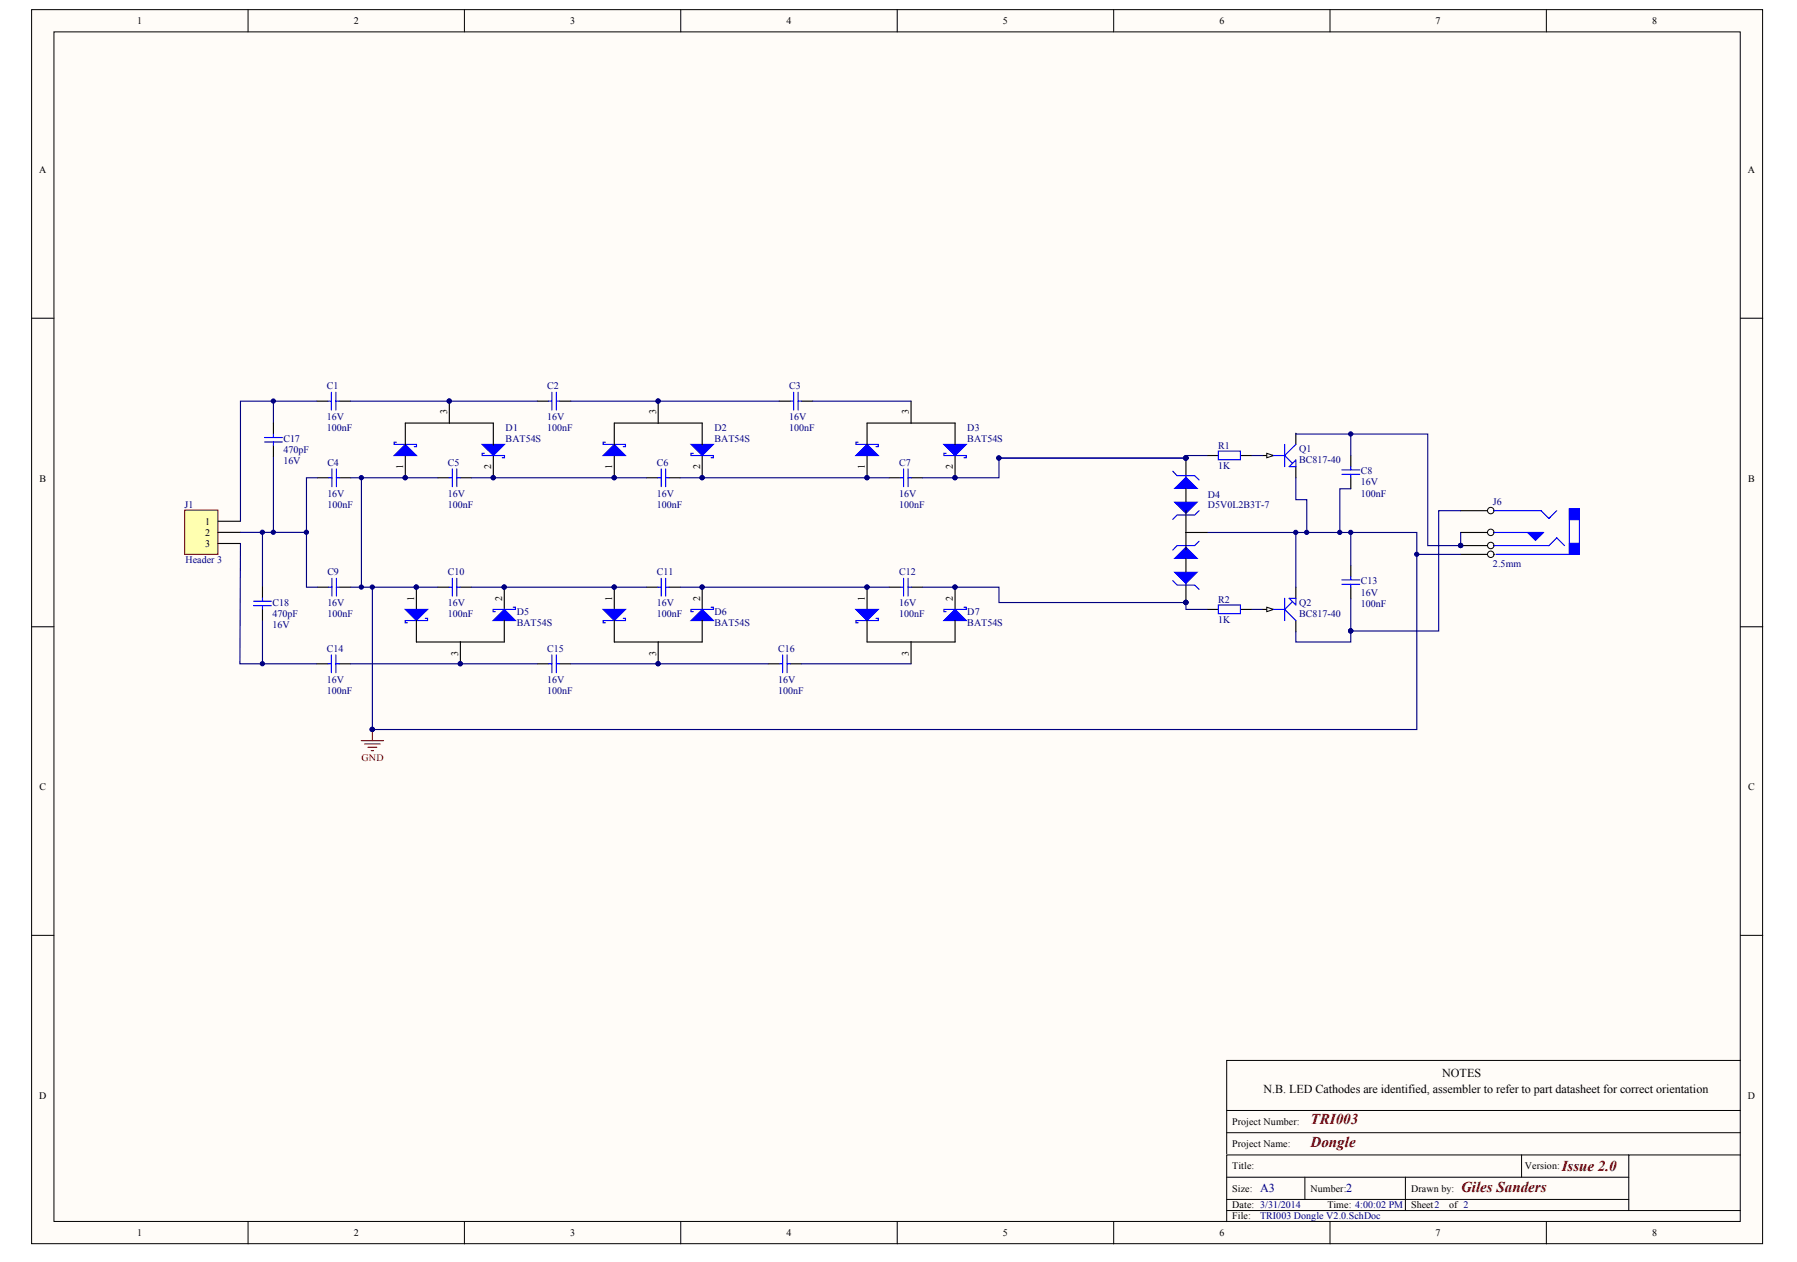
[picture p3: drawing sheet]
<svg xmlns="http://www.w3.org/2000/svg" width="288mm" height="202mm" viewBox="0 0 288 202" stroke-linecap="round" stroke-linejoin="round" font-family="sans-serif">
<defs><g id="words">
<g font-size="2.4" fill="#800000">
<text x="209.9" y="180">TRI003</text>
<text x="209.9" y="183.8">Dongle</text>
<text x="234.1" y="190.9">Giles Sanders</text>
<text x="250.2" y="187.5">Issue 2.0</text>
</g>
<g font-size="1.9">
<text x="231" y="172.5">NOTES</text>
<text x="202.4" y="175.1">N.B. LED Cathodes are identified, assembler to refer to part datasheet for correct orientation</text>
</g>
<g font-size="1.9" fill="#000080">
<text x="201.9" y="191">A3</text>
<text x="215.7" y="191">2</text>
</g>
<g font-size="1.6">
<text x="22" y="3.8">1</text>
<text x="56.7" y="3.8">2</text>
<text x="91.3" y="3.8">3</text>
<text x="126" y="3.8">4</text>
<text x="160.7" y="3.8">5</text>
<text x="195.3" y="3.8">6</text>
<text x="230" y="3.8">7</text>
<text x="264.6" y="3.8">8</text>
<text x="6.3" y="27.7">A</text>
<text x="280" y="27.7">A</text>
<text x="71.6" y="66.4" transform="rotate(-90 71.6 66.4)">3</text>
<text x="105.1" y="66.4" transform="rotate(-90 105.1 66.4)">3</text>
<text x="145.6" y="66.4" transform="rotate(-90 145.6 66.4)">3</text>
<text x="6.3" y="77.1">B</text>
<text x="64.6" y="75.2" transform="rotate(-90 64.6 75.2)">1</text>
<text x="78.7" y="75.2" transform="rotate(-90 78.7 75.2)">2</text>
<text x="98" y="75.2" transform="rotate(-90 98 75.2)">1</text>
<text x="112.1" y="75.2" transform="rotate(-90 112.1 75.2)">2</text>
<text x="138.5" y="75.2" transform="rotate(-90 138.5 75.2)">1</text>
<text x="152.6" y="75.2" transform="rotate(-90 152.6 75.2)">2</text>
<text x="280" y="77.1">B</text>
<text x="32.9" y="84">1</text>
<text x="32.9" y="85.8">2</text>
<text x="32.9" y="87.6">3</text>
<text x="66.4" y="96.2" transform="rotate(-90 66.4 96.2)">1</text>
<text x="80.5" y="96.2" transform="rotate(-90 80.5 96.2)">2</text>
<text x="98" y="96.2" transform="rotate(-90 98 96.2)">1</text>
<text x="112.1" y="96.2" transform="rotate(-90 112.1 96.2)">2</text>
<text x="138.5" y="96.2" transform="rotate(-90 138.5 96.2)">1</text>
<text x="152.6" y="96.2" transform="rotate(-90 152.6 96.2)">2</text>
<text x="73.4" y="105" transform="rotate(-90 73.4 105)">3</text>
<text x="105.1" y="105" transform="rotate(-90 105.1 105)">3</text>
<text x="145.6" y="105" transform="rotate(-90 145.6 105)">3</text>
<text x="6.3" y="126.6">C</text>
<text x="280" y="126.6">C</text>
<text x="6.3" y="176">D</text>
<text x="280" y="176">D</text>
<text x="197.4" y="183.8">Project Name:</text>
<text x="197.4" y="180.2">Project Number:</text>
<text x="197.4" y="187.3">Title:</text>
<text x="197.4" y="190.9">Size:</text>
<text x="209.9" y="190.9">Number:</text>
<text x="226" y="190.9">Drawn by:</text>
<text x="244.3" y="187.3">Version:</text>
<text x="197.4" y="193.6">Date: 3/31/2014</text>
<text x="197.4" y="195.3">File:</text>
<text x="212.6" y="193.6">Time: 4:00:02 PM</text>
<text x="226" y="193.6">Sheet2</text>
<text x="232.1" y="193.6">of 2</text>
<text x="22" y="198">1</text>
<text x="56.7" y="198">2</text>
<text x="91.3" y="198">3</text>
<text x="126" y="198">4</text>
<text x="160.7" y="198">5</text>
<text x="195.3" y="198">6</text>
<text x="230" y="198">7</text>
<text x="264.6" y="198">8</text>
</g>
<g font-size="1.6" fill="#000080">
<text x="52.4" y="62.3">C1</text>
<text x="87.7" y="62.3">C2</text>
<text x="126.4" y="62.3">C3</text>
<text x="45.4" y="70.8">C17</text>
<text x="52.4" y="67.3">16V</text>
<text x="52.4" y="69.1">100nF</text>
<text x="81" y="70.8">BAT54S</text>
<text x="81" y="69">D1</text>
<text x="87.7" y="67.3">16V</text>
<text x="87.7" y="69.1">100nF</text>
<text x="114.5" y="70.8">BAT54S</text>
<text x="114.5" y="69">D2</text>
<text x="126.4" y="67.3">16V</text>
<text x="126.4" y="69.1">100nF</text>
<text x="155" y="70.8">BAT54S</text>
<text x="155" y="69">D3</text>
<text x="195.2" y="71.9">R1</text>
<text x="45.4" y="72.6">470pF</text>
<text x="45.4" y="74.3">16V</text>
<text x="52.4" y="74.6">C4</text>
<text x="71.8" y="74.6">C5</text>
<text x="105.2" y="74.6">C6</text>
<text x="144" y="74.6">C7</text>
<text x="195.2" y="75.1">1K</text>
<text x="208.1" y="74.2">BC817-40</text>
<text x="208.1" y="72.5">Q1</text>
<text x="218" y="77.8">16V</text>
<text x="218" y="76">C8</text>
<text x="29.6" y="81.3">J1</text>
<text x="52.4" y="79.6">16V</text>
<text x="52.4" y="81.3">100nF</text>
<text x="71.8" y="79.6">16V</text>
<text x="71.8" y="81.3">100nF</text>
<text x="105.2" y="79.6">16V</text>
<text x="105.2" y="81.3">100nF</text>
<text x="144" y="79.6">16V</text>
<text x="144" y="81.3">100nF</text>
<text x="193.5" y="81.4">D5V0L2B3T-7</text>
<text x="193.5" y="79.7">D4</text>
<text x="218" y="79.5">100nF</text>
<text x="239.2" y="80.9">J6</text>
<text x="29.7" y="90.2">Header 3</text>
<text x="52.4" y="92.1">C9</text>
<text x="71.8" y="92.1">C10</text>
<text x="105.2" y="92.1">C11</text>
<text x="144" y="92.1">C12</text>
<text x="218" y="95.4">16V</text>
<text x="218" y="93.6">C13</text>
<text x="239.2" y="90.8">2.5mm</text>
<text x="43.7" y="98.8">470pF</text>
<text x="43.7" y="100.6">16V</text>
<text x="43.7" y="97">C18</text>
<text x="52.4" y="97.1">16V</text>
<text x="52.4" y="98.9">100nF</text>
<text x="71.8" y="97.1">16V</text>
<text x="71.8" y="98.9">100nF</text>
<text x="82.8" y="100.3">BAT54S</text>
<text x="82.8" y="98.5">D5</text>
<text x="105.2" y="97.1">16V</text>
<text x="105.2" y="98.9">100nF</text>
<text x="114.5" y="100.3">BAT54S</text>
<text x="114.5" y="98.5">D6</text>
<text x="144" y="97.1">16V</text>
<text x="144" y="98.9">100nF</text>
<text x="155" y="100.3">BAT54S</text>
<text x="155" y="98.5">D7</text>
<text x="195.2" y="99.8">1K</text>
<text x="195.2" y="96.6">R2</text>
<text x="208.1" y="98.9">BC817-40</text>
<text x="208.1" y="97.1">Q2</text>
<text x="218" y="97.2">100nF</text>
<text x="52.4" y="104.4">C14</text>
<text x="87.7" y="104.4">C15</text>
<text x="124.7" y="104.4">C16</text>
<text x="52.4" y="109.4">16V</text>
<text x="52.4" y="111.2">100nF</text>
<text x="87.7" y="109.4">16V</text>
<text x="87.7" y="111.2">100nF</text>
<text x="124.7" y="109.4">16V</text>
<text x="124.7" y="111.2">100nF</text>
<text x="201.9" y="195.3">TRI003 Dongle V2.0.SchDoc</text>
</g>
<text font-size="1.6" fill="#800000" x="57.9" y="121.8">GND</text>
</g></defs>
<g fill="#fffcf8" stroke="#000" stroke-width=".16">
<path d="M5.1 1.5h277.3v197.7h-277.3z"/>
<path d="M8.6 5.1h270.2v190.5h-270.2z"/>
</g>
<g fill="none" stroke="#000" stroke-width=".16">
<path d="M39.7 1.5v3.6M74.4 1.5v3.6M109.1 1.5v3.6M143.7 1.5v3.6M178.4 1.5v3.6M213.1 1.5v3.6M247.7 1.5v3.6M5.1 51h3.5M278.8 51h3.6M5.1 100.4h3.5M278.8 100.4h3.6M5.1 149.8h3.5"/>
<path d="M278.8 149.8h3.6M196.5 177.9h82.3M278.8 169.9h-82.3v14.9M39.7 195.7v3.5M74.4 195.7v3.5M109.1 195.7v3.5M143.7 195.7v3.5M178.4 195.7v3.5M196.5 188.6h64.4M196.5 193.9h82.3M196.5 192.1h64.4M196.5 181.4h82.3"/>
<path d="M209 188.6v3.5M213.1 195.7v3.5M225.1 188.6v5.3M243.7 185v3.6M247.7 195.7v3.5M260.9 185h-64.4v10.7M278.8 185h-17.9v8.9"/>
</g>
<g fill="none" stroke="#000" stroke-width=".18">
<path d="M50.8 64.3h1.7M50.8 76.5h1.8M54.3 64.3h1.8M54.4 76.5h1.8M70.1 76.5h1.8M73.7 76.5h1.8M86.1 64.3h1.8M89.7 64.3h1.7M103.6 76.5h1.8M107.2 76.5h1.8M124.8 64.3h1.8M128.4 64.3h1.8"/>
<path d="M142.4 76.5h1.8M146 76.5h1.8M216.4 72.9v1.8M216.4 76.5v1.8M50.8 94.1h1.8M54.4 94.1h1.8M70.1 94.1h1.8M73.7 94.1h1.8M103.6 94.1h1.8M107.2 94.1h1.8M142.4 94.1h1.8M146 94.1h1.8"/>
<path d="M216.4 90.6v1.7M216.4 94.1v1.8M50.8 106.3h1.7M54.3 106.3h1.8M86.1 106.3h1.8M89.7 106.3h1.7M123 106.3h1.8M126.6 106.3h1.8"/>
</g>
<g fill="none" stroke="#00f" stroke-width=".18">
<path d="M52.5 64.3h.6M52.6 76.5h.6M53.1 62.8v2.9M53.2 75.1v2.9M53.8 62.8v2.9M53.8 64.3h.5M53.9 75.1v2.9M53.9 76.5h.5M71.9 76.5h.6M72.5 75.1v2.9M73.2 76.5h.5M73.2 75.1v2.9"/>
<path d="M87.9 64.3h.5M88.4 62.8v2.9M89.1 64.3h.6M89.1 62.8v2.9M105.4 76.5h.5M105.9 75.1v2.9M106.6 76.5h.6M106.6 75.1v2.9M126.6 64.3h.5M127.1 62.8v2.9M127.9 64.3h.5M127.9 62.8v2.9"/>
<path d="M144.2 76.5h.5M144.7 75.1v2.9M145.5 76.5h.5M145.5 75.1v2.9M215 76h2.8M215 75.3h2.8M216.4 74.7v.6M216.4 76v.5M52.6 94.1h.6M53.2 92.6v2.9M53.9 92.6v2.9M53.9 94.1h.5"/>
<path d="M71.9 94.1h.6M72.5 92.6v2.9M73.2 94.1h.5M73.2 92.6v2.9M105.4 94.1h.5M105.9 92.6v2.9M106.6 94.1h.6M106.6 92.6v2.9M144.2 94.1h.5M144.7 92.6v2.9M145.5 94.1h.5M145.5 92.6v2.9"/>
<path d="M215 93.6h2.8M215 92.9h2.8M216.4 92.3v.6M216.4 93.6v.5M52.5 106.3h.6M53.1 104.9v2.9M53.8 104.9v2.9M53.8 106.3h.5M87.9 106.3h.5M88.4 104.9v2.9M89.1 106.3h.6M89.1 104.9v2.9"/>
<path d="M124.8 106.3h.6M125.4 104.9v2.9M126.1 106.3h.5M126.1 104.9v2.9"/>
</g>
<path d="M29.6 81.7h5.3v7.1h-5.3z" fill="#ffffb0" stroke="#800000" stroke-width=".16"/>
<path d="M193.4 73h1.8M198.7 73h1.8M202.2 73h1.8M34.9 83.5h3.6M34.9 85.3h3.6M34.9 87.1h3.6M193.4 97.6h1.8M198.7 97.6h1.8" fill="none" stroke="#000" stroke-width=".18"/>
<path d="M195.2 72.3h3.5v1.3h-3.5zM195.2 96.9h3.5v1.4h-3.5z" fill="none" stroke="#00f" stroke-width=".18"/>
<path d="M56.2 76.5h13.9M75.5 76.5h28.1M109 76.5h33.4M190 73.4h-30v3.1h-12.2M38.5 87.1l-.1 19.2h12.4M38.5 85.3h10.6M56.2 94.1h13.9M75.5 94.1h28.1M109 94.1h33.4M147.8 94.1h12.2v2.4h30" fill="none" stroke="#000080" stroke-width=".18"/>
<g fill="#000080" stroke="#000080" stroke-width=".16">
<circle cx="49.1" cy="85.3" r=".34"/>
<circle cx="160" cy="73.4" r=".34"/>
<circle cx="190" cy="73.4" r=".34"/>
<circle cx="190" cy="96.5" r=".34"/>
<circle cx="59.6" cy="116.8" r=".34"/>
</g>
<path d="M57.9 118.6h3.5M58.4 119.2h2.5M58.9 119.7h1.5M59.7 116.9v1.7M59.5 120.2h.3" fill="none" stroke="#800000" stroke-width=".18"/>
<path d="M202.9 72.6l1.1 .4-1.1 .3z" fill="#fffcf8" stroke="#000" stroke-width=".16"/>
<path d="M207.6 69.4v1.8M207.6 74.7v1.8M202.2 97.6h1.8" fill="none" stroke="#000" stroke-width=".18"/>
<path d="M204 73h1.8M205.8 73l1.2 1.2M205.8 71.2v3.5M206.5 74.7l1.1-1v1zM207.6 71.2l-1.8 1.8" fill="none" stroke="#00f" stroke-width=".18"/>
<path d="M202.9 97.3l1.1 .3-1.1 .4z" fill="#fffcf8" stroke="#000" stroke-width=".16"/>
<path d="M207.6 94.1v1.7M207.6 99.4v1.8M234 87.4h5.4" fill="none" stroke="#000" stroke-width=".18"/>
<path d="M204 97.6h1.8M205.8 97.6l1.8 1.8M205.8 95.8v3.6M206.5 95.8h1.1v1.1zM207 96.4l-1.2 1.2" fill="none" stroke="#00f" stroke-width=".18"/>
<circle cx="238.8" cy="87.4" r=".52" fill="#fffcf8" stroke="#000" stroke-width=".16"/>
<circle cx="234" cy="87.4" r=".34" fill="#000080" stroke="#000080" stroke-width=".16"/>
<path d="M234 81.8h5.4" fill="none" stroke="#000" stroke-width=".18"/>
<circle cx="238.8" cy="81.8" r=".52" fill="#fffcf8" stroke="#000" stroke-width=".16"/>
<path d="M234 88.8h5.4" fill="none" stroke="#000" stroke-width=".18"/>
<circle cx="238.8" cy="88.8" r=".52" fill="#fffcf8" stroke="#000" stroke-width=".16"/>
<path d="M239.4 87.4h8.7l1.3-1.3 1.2 1.3M239.4 81.8h7.5l1.2 1.2 1.3-1.2M239.6 88.8h13.4v-7.3h-1.6v7.3" fill="none" stroke="#00f" stroke-width=".18"/>
<path d="M234 85.3h5.4" fill="none" stroke="#000" stroke-width=".18"/>
<circle cx="238.8" cy="85.3" r=".52" fill="#fffcf8" stroke="#000" stroke-width=".16"/>
<g fill="none" stroke="#00f" stroke-width=".18">
<path d="M42.4 70.1h2.8M42.4 70.8h2.8M43.8 69.5v.6M43.8 70.8v.5M63.5 70.8h-.4v.4h3.6v.3h-.3M77.6 72.6h-.4v.4h3.6v.3h-.3M97 70.8h-.4v.4h3.6v.3h-.4M111.1 72.6h-.4v.4h3.6v.3h-.4M137.5 70.8h-.4v.4h3.6v.3h-.4M151.6 72.6h-.4v.4h3.6v.3h-.4M187.9 75.5l.7 .7h2.8l.7 .7M40.6 96.3h2.9"/>
<path d="M40.6 97h2.9M42 95.8v.5M42 97v.5M68.1 99h.4v.4h-3.6v.4h.4M82.2 97.3h.4v.3h-3.6v.4h.4M99.8 99h.4v.4h-3.6v.4h.4M113.9 97.3h.4v.3h-3.6v.4h.4M140.3 99h.4v.4h-3.6v.4h.4M154.4 97.3h.4v.3h-3.6v.4h.4M187.9 93l.7 .7h2.8l.7 .7M192.1 86.7l-.7 .7h-2.8l-.7 .7M192.1 81.8l-.7 .7h-2.8l-.7 .7"/>
<path d="M239.4 85.3h7.8l-1.2 1.2-1.3-1.2"/>
</g>
<path d="M244.7 85.3h2.5l-1.2 1.2z" fill="#00f" stroke="#00f" stroke-width=".16"/>
<g fill="#00f" stroke="#00f" stroke-width=".16">
<path d="M251.4 87h1.6v1.8h-1.6z"/>
<path d="M251.4 81.5h1.6v1.7h-1.6z"/>
</g>
<g fill="#000080" stroke="#000080" stroke-width=".16">
<circle cx="234" cy="87.4" r=".34"/>
<circle cx="190" cy="96.5" r=".34"/>
<circle cx="190" cy="73.4" r=".34"/>
<circle cx="57.9" cy="76.5" r=".34"/>
<circle cx="57.9" cy="94" r=".34"/>
<circle cx="59.6" cy="94" r=".34"/>
<circle cx="59.6" cy="116.8" r=".34"/>
<circle cx="226.9" cy="88.8" r=".34"/>
<circle cx="64.9" cy="76.5" r=".34"/>
<circle cx="72" cy="64.2" r=".34"/>
<circle cx="79" cy="76.5" r=".34"/>
<circle cx="98.4" cy="76.5" r=".34"/>
<circle cx="105.4" cy="64.2" r=".34"/>
<circle cx="112.5" cy="76.5" r=".34"/>
<circle cx="138.9" cy="76.5" r=".34"/>
<circle cx="153" cy="76.5" r=".34"/>
<circle cx="66.7" cy="94" r=".34"/>
<circle cx="73.7" cy="106.3" r=".34"/>
<circle cx="80.8" cy="94" r=".34"/>
<circle cx="98.4" cy="94" r=".34"/>
<circle cx="105.4" cy="106.3" r=".34"/>
<circle cx="112.5" cy="94" r=".34"/>
<circle cx="138.9" cy="94" r=".34"/>
<circle cx="153" cy="94" r=".34"/>
<circle cx="216.4" cy="101.1" r=".34"/>
<circle cx="216.4" cy="69.5" r=".34"/>
<circle cx="160" cy="73.4" r=".34"/>
<circle cx="209.3" cy="85.3" r=".34"/>
<circle cx="207.6" cy="85.3" r=".34"/>
<circle cx="214.6" cy="85.3" r=".34"/>
<circle cx="216.4" cy="85.3" r=".34"/>
<circle cx="43.8" cy="64.2" r=".34"/>
<circle cx="43.8" cy="85.3" r=".34"/>
<circle cx="42" cy="85.3" r=".34"/>
<circle cx="42" cy="106.3" r=".34"/>
</g>
<g fill="none" stroke="#000" stroke-width=".18">
<path d="M43.8 67.8v1.7M43.8 71.3v1.8M64.9 71.3v-3.5h14.1v3.5M64.9 73v3.5M72 64.3v3.5M79 73v3.5M98.4 71.3v-3.5h14.1v3.5M98.4 73v3.5M105.4 64.3v3.5M112.5 73v3.5M138.9 71.3v-3.5h14.1v3.5M138.9 73v3.5"/>
<path d="M145.9 64.3v3.5M153 73v3.5M190 73.4v3.5M190 78.3v2.1M42 94v1.8M42 97.5v1.8M66.7 94.1v3.5M66.7 99.3v3.5h14.1v-3.5M80.8 94.1v3.5M98.4 94.1v3.5M98.4 99.3v3.5h14.1v-3.5M112.5 94.1v3.5"/>
<path d="M138.9 94.1v3.5M138.9 99.3v3.5h14.1v-3.5M153 94.1v3.5M189.9 85.3h3.6M190 81.8v6.3M190 89.5v2.1M190 92.9v3.6M73.8 102.8v3.5M105.4 102.8v3.5M145.9 102.8v3.5"/>
</g>
<g fill="#00f" stroke="#00f" stroke-width=".18">
<path d="M188.2 91.7h3.6l-1.8 1.7z"/>
<path d="M188.2 89.4l1.8-1.7 1.8 1.7z"/>
<path d="M188.2 78.2l1.8-1.7 1.8 1.7z"/>
<path d="M188.2 80.4h3.6l-1.8 1.8z"/>
<path d="M63.1 73l1.8-1.8 1.8 1.8z"/>
<path d="M77.2 71.2h3.6l-1.8 1.8z"/>
<path d="M96.6 73l1.8-1.8 1.8 1.8z"/>
<path d="M110.7 71.2h3.6l-1.8 1.8z"/>
<path d="M137.1 73l1.8-1.8 1.8 1.8z"/>
<path d="M151.2 71.2h3.6l-1.8 1.8z"/>
<path d="M64.9 97.6h3.6l-1.8 1.8z"/>
<path d="M79 99.4l1.8-1.8 1.8 1.8z"/>
<path d="M96.6 97.6h3.6l-1.8 1.8z"/>
<path d="M110.7 99.4l1.8-1.8 1.8 1.8z"/>
<path d="M137.1 97.6h3.6l-1.8 1.8z"/>
<path d="M151.2 99.4l1.8-1.8 1.8 1.8z"/>
</g>
<g fill="none" stroke="#000080" stroke-width=".18">
<path d="M43.8 64.3v3.5M43.8 73.1v12.2M50.8 64.3h-12.3v19.2M50.8 76.5h-1.7v17.6h1.7M56.1 64.3h30M57.9 76.5v17.6M91.4 64.3h33.4M130.2 64.3h15.7M193.4 73h-3.4v.4h-30M200.5 73h1.7M207.6 69.4v.1h21.1v17.9h5.3v-2.1M207.6 76.5v3.5h1.7v5.3"/>
<path d="M216.4 78.3h-1.8v7M216.4 69.5v3.4M42 85.3v8.7M42 99.3v7M190 96.5v1.1h3.4M193.5 85.3h33.5v31.6h-167.3v-22.8M200.5 97.6h1.7M207.6 85.3v8.8M216.4 85.3v5.3M216.4 95.9v5.2M227 88.8h7M234 81.8h-3.5v19.3h-14.1"/>
<path d="M56.1 106.3h30M91.4 106.3h31.6M128.4 106.3h17.5M216.4 101.1v1.7h-8.8v-1.6"/>
</g>
<use href="#words"/>
</svg>
